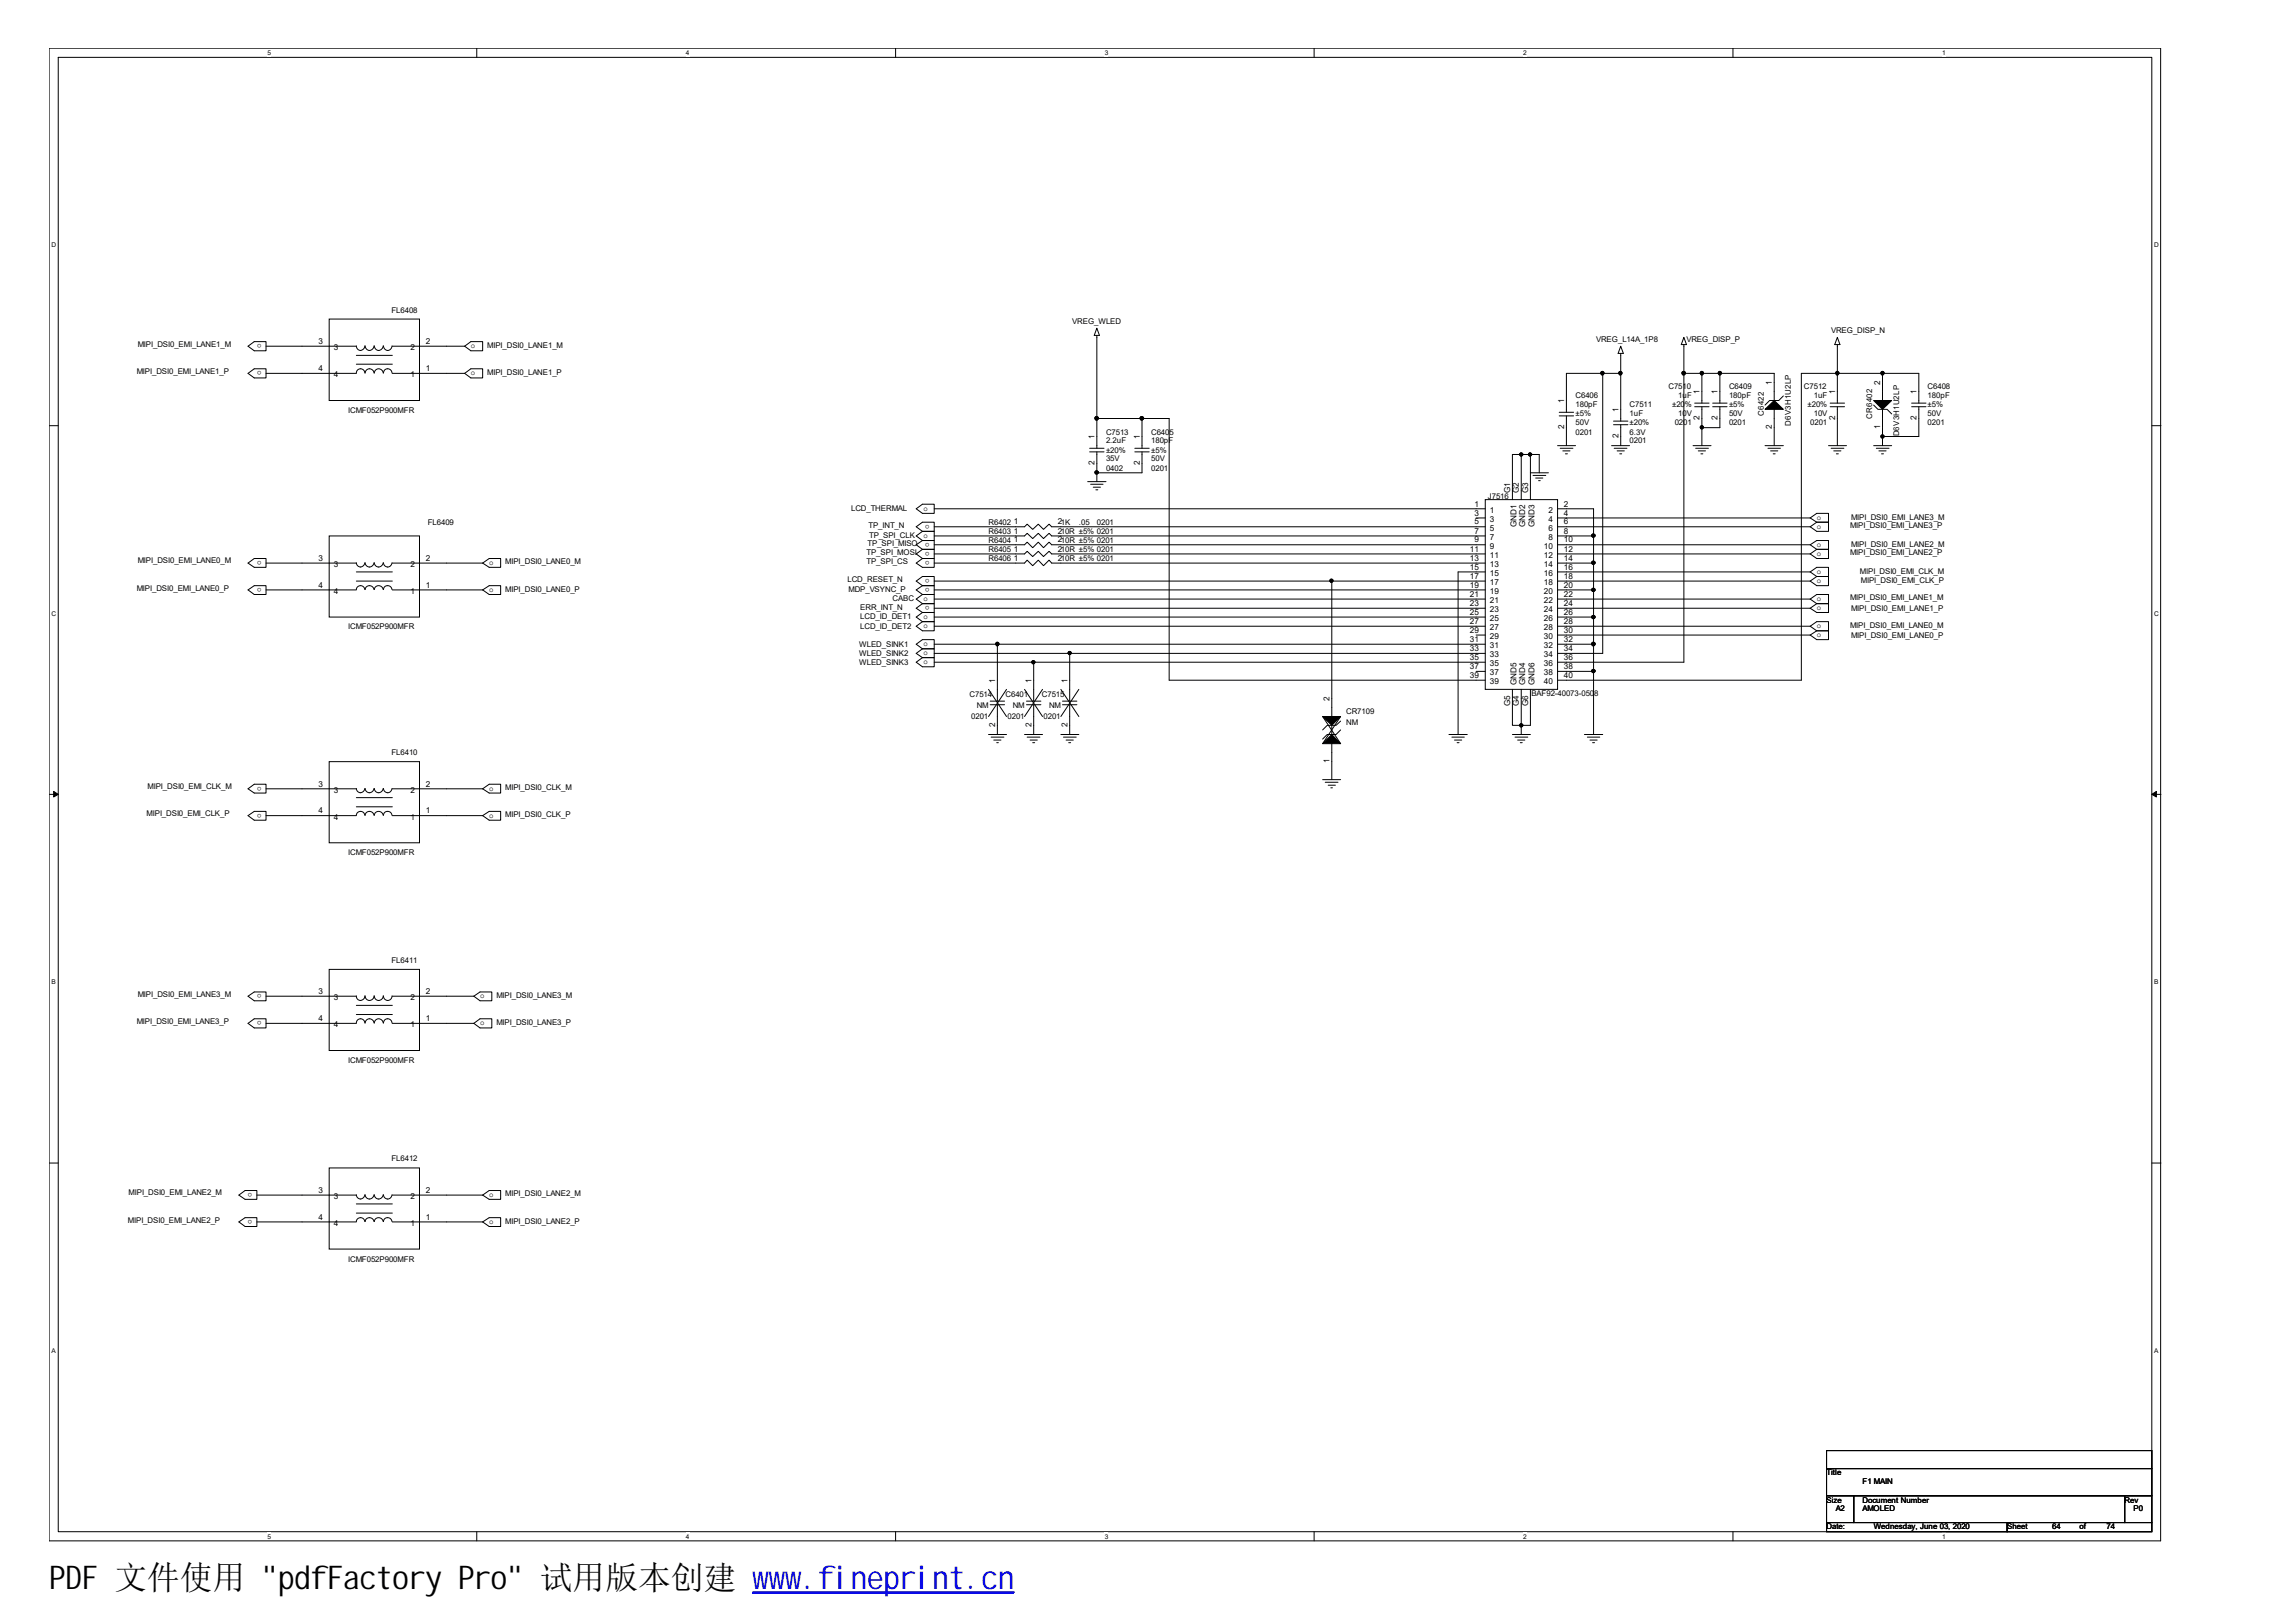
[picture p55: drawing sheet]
<svg xmlns="http://www.w3.org/2000/svg" width="297mm" height="210mm" viewBox="0 0 297 210" stroke-linecap="round" stroke-linejoin="round" font-family="sans-serif">
<defs><g id="words">
<text font-size="4.2" x="6.3" y="205.7">PDF 文件使用 &quot;pdfFactory Pro&quot; 试用版本创建 ww</text>
<text font-size="4.2" fill="#00f" x="99.5" y="205.7">w.fineprint.cn</text>
<g font-size="1.1">
<text x="41.2" y="44.5">3</text>
<text x="43.2" y="45.3">3</text>
<text x="53.1" y="45.3">2</text>
<text x="55.1" y="44.5">2</text>
<text x="41.2" y="48">4</text>
<text x="43.2" y="48.8">4</text>
<text x="53.1" y="48.8">1</text>
<text x="55.1" y="48">1</text>
<text x="202.4" y="52.2" transform="rotate(-90 202.4 52.2)">1</text>
<text x="209.4" y="53.4" transform="rotate(-90 209.4 53.4)">1</text>
<text x="219.9" y="51" transform="rotate(-90 219.9 51)">1</text>
<text x="222.2" y="51" transform="rotate(-90 222.2 51)">1</text>
<text x="229.2" y="49.8" transform="rotate(-90 229.2 49.8)">1</text>
<text x="237.4" y="51" transform="rotate(-90 237.4 51)">1</text>
<text x="243.2" y="49.8" transform="rotate(-90 243.2 49.8)">2</text>
<text x="247.9" y="51" transform="rotate(-90 247.9 51)">1</text>
<text x="141.6" y="56.9" transform="rotate(-90 141.6 56.9)">1</text>
<text x="147.4" y="56.9" transform="rotate(-90 147.4 56.9)">1</text>
<text x="202.4" y="55.6" transform="rotate(-90 202.4 55.6)">2</text>
<text x="209.4" y="56.7" transform="rotate(-90 209.4 56.7)">2</text>
<text x="219.9" y="54.4" transform="rotate(-90 219.9 54.4)">2</text>
<text x="222.2" y="54.4" transform="rotate(-90 222.2 54.4)">2</text>
<text x="229.2" y="55.6" transform="rotate(-90 229.2 55.6)">2</text>
<text x="237.4" y="54.4" transform="rotate(-90 237.4 54.4)">2</text>
<text x="243.2" y="55.6" transform="rotate(-90 243.2 55.6)">1</text>
<text x="247.9" y="54.4" transform="rotate(-90 247.9 54.4)">2</text>
<text x="141.6" y="60.2" transform="rotate(-90 141.6 60.2)">2</text>
<text x="147.4" y="60.2" transform="rotate(-90 147.4 60.2)">2</text>
<text x="190.8" y="65.5">1</text>
<text x="195.4" y="63.9" transform="rotate(-90 195.4 63.9)">G1</text>
<text x="196.5" y="63.9" transform="rotate(-90 196.5 63.9)">G2</text>
<text x="197.7" y="63.9" transform="rotate(-90 197.7 63.9)">G3</text>
<text x="202.3" y="65.5">2</text>
<text x="131.1" y="71.4">1</text>
<text x="131.1" y="69.1">1</text>
<text x="131.1" y="70.2">1</text>
<text x="131.1" y="67.9">1</text>
<text x="136.9" y="71.4">210R ±5% 0201</text>
<text x="136.9" y="69.1">210R ±5% 0201</text>
<text x="136.9" y="70.2">210R ±5% 0201</text>
<text x="136.9" y="67.9">21K</text>
<text x="190.2" y="71.4">11</text>
<text x="190.8" y="66.7">3</text>
<text x="190.8" y="67.9">5</text>
<text x="190.8" y="69.1">7</text>
<text x="190.8" y="70.2">9</text>
<text x="192.7" y="66.4">1</text>
<text x="192.7" y="67.5">3</text>
<text x="192.7" y="68.7">5</text>
<text x="192.7" y="69.9">7</text>
<text x="192.7" y="71">9</text>
<text x="196.2" y="68.2" transform="rotate(-90 196.2 68.2)">GND1</text>
<text x="197.3" y="68.2" transform="rotate(-90 197.3 68.2)">GND2</text>
<text x="198.5" y="68.2" transform="rotate(-90 198.5 68.2)">GND3</text>
<text x="199.7" y="71">10</text>
<text x="200.3" y="66.4">2</text>
<text x="200.3" y="67.5">4</text>
<text x="200.3" y="68.7">6</text>
<text x="200.3" y="69.9">8</text>
<text x="202.3" y="70.2">10</text>
<text x="202.3" y="71.4">12</text>
<text x="202.3" y="66.7">4</text>
<text x="202.3" y="67.9">6</text>
<text x="202.3" y="69.1">8</text>
<text x="41.2" y="72.6">3</text>
<text x="41.2" y="76">4</text>
<text x="43.2" y="73.4">3</text>
<text x="43.2" y="76.8">4</text>
<text x="53.1" y="76.8">1</text>
<text x="53.1" y="73.4">2</text>
<text x="55.1" y="76">1</text>
<text x="55.1" y="72.6">2</text>
<text x="131.1" y="72.6">1</text>
<text x="136.9" y="72.6">210R ±5% 0201</text>
<text x="190.2" y="72.6">13</text>
<text x="190.2" y="73.7">15</text>
<text x="190.2" y="74.9">17</text>
<text x="190.2" y="76">19</text>
<text x="190.2" y="77.2">21</text>
<text x="192.7" y="72.2">11</text>
<text x="192.7" y="73.4">13</text>
<text x="192.7" y="74.5">15</text>
<text x="192.7" y="75.7">17</text>
<text x="192.7" y="76.8">19</text>
<text x="199.7" y="72.2">12</text>
<text x="199.7" y="73.4">14</text>
<text x="199.7" y="74.5">16</text>
<text x="199.7" y="75.7">18</text>
<text x="199.7" y="76.8">20</text>
<text x="202.3" y="72.6">14</text>
<text x="202.3" y="73.7">16</text>
<text x="202.3" y="74.9">18</text>
<text x="202.3" y="76">20</text>
<text x="202.3" y="77.2">22</text>
<text x="190.2" y="78.4">23</text>
<text x="190.2" y="79.6">25</text>
<text x="190.2" y="80.7">27</text>
<text x="190.2" y="81.9">29</text>
<text x="190.2" y="83.1">31</text>
<text x="192.7" y="78">21</text>
<text x="192.7" y="79.2">23</text>
<text x="192.7" y="80.4">25</text>
<text x="192.7" y="81.5">27</text>
<text x="192.7" y="82.7">29</text>
<text x="192.7" y="83.9">31</text>
<text x="199.7" y="78">22</text>
<text x="199.7" y="79.2">24</text>
<text x="199.7" y="80.4">26</text>
<text x="199.7" y="81.5">28</text>
<text x="199.7" y="82.7">30</text>
<text x="199.7" y="83.9">32</text>
<text x="202.3" y="78.4">24</text>
<text x="202.3" y="79.6">26</text>
<text x="202.3" y="80.7">28</text>
<text x="202.3" y="81.9">30</text>
<text x="202.3" y="83.1">32</text>
<text x="128.7" y="88.4" transform="rotate(-90 128.7 88.4)">1</text>
<text x="133.4" y="88.4" transform="rotate(-90 133.4 88.4)">1</text>
<text x="138.1" y="88.4" transform="rotate(-90 138.1 88.4)">1</text>
<text x="190.2" y="84.3">33</text>
<text x="190.2" y="85.4">35</text>
<text x="190.2" y="86.6">37</text>
<text x="190.2" y="87.7">39</text>
<text x="192.7" y="85.1">33</text>
<text x="192.7" y="86.2">35</text>
<text x="192.7" y="87.4">37</text>
<text x="192.7" y="88.5">39</text>
<text x="196.2" y="88.6" transform="rotate(-90 196.2 88.6)">GND5</text>
<text x="197.3" y="88.6" transform="rotate(-90 197.3 88.6)">GND4</text>
<text x="198.5" y="88.6" transform="rotate(-90 198.5 88.6)">GND6</text>
<text x="199.7" y="85.1">34</text>
<text x="199.7" y="86.2">36</text>
<text x="199.7" y="87.4">38</text>
<text x="199.7" y="88.5">40</text>
<text x="202.3" y="84.3">34</text>
<text x="202.3" y="85.4">36</text>
<text x="202.3" y="86.6">38</text>
<text x="202.3" y="87.7">40</text>
<text x="128.7" y="94.1" transform="rotate(-90 128.7 94.1)">2</text>
<text x="133.4" y="94.1" transform="rotate(-90 133.4 94.1)">2</text>
<text x="138.1" y="94.1" transform="rotate(-90 138.1 94.1)">2</text>
<text x="172" y="90.7" transform="rotate(-90 172 90.7)">2</text>
<text x="195.4" y="91.4" transform="rotate(-90 195.4 91.4)">G5</text>
<text x="196.5" y="91.4" transform="rotate(-90 196.5 91.4)">G4</text>
<text x="197.7" y="91.4" transform="rotate(-90 197.7 91.4)">G6</text>
<text x="41.2" y="101.8">3</text>
<text x="55.1" y="101.8">2</text>
<text x="172" y="98.8" transform="rotate(-90 172 98.8)">1</text>
<text x="41.2" y="105.3">4</text>
<text x="43.2" y="102.6">3</text>
<text x="43.2" y="106.1">4</text>
<text x="53.1" y="106.1">1</text>
<text x="53.1" y="102.6">2</text>
<text x="55.1" y="105.3">1</text>
<text x="41.2" y="128.6">3</text>
<text x="43.2" y="129.4">3</text>
<text x="53.1" y="129.4">2</text>
<text x="55.1" y="128.6">2</text>
<text x="41.2" y="132.1">4</text>
<text x="43.2" y="132.9">4</text>
<text x="53.1" y="132.9">1</text>
<text x="55.1" y="132.1">1</text>
<text x="41.2" y="154.4">3</text>
<text x="43.2" y="155.2">3</text>
<text x="53.1" y="155.2">2</text>
<text x="55.1" y="154.4">2</text>
<text x="41.2" y="157.8">4</text>
<text x="43.2" y="158.6">4</text>
<text x="53.1" y="158.6">1</text>
<text x="55.1" y="157.8">1</text>
</g>
<g font-size="1">
<text x="50.6" y="40.4">FL6408</text>
<text x="138.7" y="42">VREG_WLED</text>
<text x="17.8" y="44.9">MIPI_DSI0_EMI_LANE1_M</text>
<text x="33.8" y="44.5" transform="rotate(-180 33.8 44.5)">o</text>
<text x="60.9" y="45.1">o</text>
<text x="63" y="45">MIPI_DSI0_LANE1_M</text>
<text x="206.5" y="44.3">VREG_L14A_1P8</text>
<text x="218.2" y="44.3">VREG_DISP_P</text>
<text x="236.9" y="43.1">VREG_DISP_N</text>
<text x="17.7" y="48.4">MIPI_DSI0_EMI_LANE1_P</text>
<text x="33.8" y="48.1" transform="rotate(-180 33.8 48.1)">o</text>
<text x="45" y="53.4">ICMF052P900MFR</text>
<text x="60.9" y="48.6">o</text>
<text x="63" y="48.5">MIPI_DSI0_LANE1_P</text>
<text x="203.8" y="51.5">C6406</text>
<text x="203.8" y="52.7">180pF</text>
<text x="203.8" y="53.9">±5%</text>
<text x="210.8" y="52.7">C7511</text>
<text x="210.8" y="53.9">1uF</text>
<text x="215.9" y="50.4">C7510</text>
<text x="216.3" y="52.7">±20%</text>
<text x="217.1" y="51.5">1uF</text>
<text x="217.1" y="53.9">10V</text>
<text x="223.7" y="50.4">C6409</text>
<text x="223.7" y="51.5">180pF</text>
<text x="223.7" y="53.9">50V</text>
<text x="223.7" y="52.7">±5%</text>
<text x="228.2" y="53.8" transform="rotate(-90 228.2 53.8)">C6422</text>
<text x="233.4" y="50.4">C7512</text>
<text x="233.8" y="52.7">±20%</text>
<text x="234.7" y="51.5">1uF</text>
<text x="234.7" y="53.9">10V</text>
<text x="249.4" y="50.4">C6408</text>
<text x="249.4" y="51.5">180pF</text>
<text x="249.4" y="53.9">50V</text>
<text x="249.4" y="52.7">±5%</text>
<text x="143.1" y="56.2">C7513</text>
<text x="143.1" y="57.4">2.2uF</text>
<text x="143.1" y="59.7">35V</text>
<text x="143.1" y="58.6">±20%</text>
<text x="148.9" y="56.2">C6405</text>
<text x="148.9" y="57.4">180pF</text>
<text x="148.9" y="59.7">50V</text>
<text x="148.9" y="58.6">±5%</text>
<text x="203.8" y="56.2">0201</text>
<text x="203.8" y="55">50V</text>
<text x="210.8" y="57.4">0201</text>
<text x="210.8" y="56.2">6.3V</text>
<text x="210.8" y="55">±20%</text>
<text x="216.7" y="55">0201</text>
<text x="223.7" y="55">0201</text>
<text x="231.7" y="55.1" transform="rotate(-90 231.7 55.1)">D6V3H1U2LP</text>
<text x="234.2" y="55">0201</text>
<text x="242.2" y="54.2" transform="rotate(-90 242.2 54.2)">CR6402</text>
<text x="245.7" y="56.5" transform="rotate(-90 245.7 56.5)">D6V3H1U2LP</text>
<text x="249.4" y="55">0201</text>
<text x="143.1" y="60.9">0402</text>
<text x="148.9" y="60.9">0201</text>
<text x="192.5" y="64.6">J7516</text>
<text x="55.3" y="67.9">FL6409</text>
<text x="110.1" y="66.1">LCD_THERMAL</text>
<text x="112.1" y="71.9">TP_SPI_MOSI</text>
<text x="112.2" y="70.7">TP_SPI_MISO</text>
<text x="112.4" y="68.4">TP_INT_N</text>
<text x="112.4" y="69.7">TP_SPI_CLK</text>
<text x="119.5" y="66.1">o</text>
<text x="119.5" y="69.6">o</text>
<text x="120.3" y="67.9" transform="rotate(-180 120.3 67.9)">o</text>
<text x="120.3" y="70.2" transform="rotate(-180 120.3 70.2)">o</text>
<text x="120.3" y="71.4" transform="rotate(-180 120.3 71.4)">o</text>
<text x="127.9" y="71.4">R6405</text>
<text x="127.9" y="69.1">R6403</text>
<text x="127.9" y="70.2">R6404</text>
<text x="127.9" y="67.9">R6402</text>
<text x="139.6" y="67.9">.05</text>
<text x="141.9" y="67.9">0201</text>
<text x="235" y="67.3">o</text>
<text x="235" y="68.4">o</text>
<text x="235" y="70.8">o</text>
<text x="235" y="71.9">o</text>
<text x="239.4" y="68.4">MIPI_DSI0_EMI_LANE3_P</text>
<text x="239.4" y="71.9">MIPI_DSI0_EMI_LANE2_P</text>
<text x="239.5" y="67.3">MIPI_DSI0_EMI_LANE3_M</text>
<text x="239.5" y="70.8">MIPI_DSI0_EMI_LANE2_M</text>
<text x="17.7" y="76.4">MIPI_DSI0_EMI_LANE0_P</text>
<text x="17.8" y="72.9">MIPI_DSI0_EMI_LANE0_M</text>
<text x="33.8" y="72.6" transform="rotate(-180 33.8 72.6)">o</text>
<text x="33.8" y="76.1" transform="rotate(-180 33.8 76.1)">o</text>
<text x="63.3" y="73.1">o</text>
<text x="63.3" y="76.6">o</text>
<text x="65.4" y="73">MIPI_DSI0_LANE0_M</text>
<text x="65.4" y="76.6">MIPI_DSI0_LANE0_P</text>
<text x="109.6" y="75.4">LCD_RESET_N</text>
<text x="109.8" y="76.6">MDP_VSYNC_P</text>
<text x="112.1" y="73">TP_SPI_CS</text>
<text x="115.5" y="77.8">CABC</text>
<text x="119.5" y="77.8">o</text>
<text x="120.3" y="72.6" transform="rotate(-180 120.3 72.6)">o</text>
<text x="120.3" y="74.9" transform="rotate(-180 120.3 74.9)">o</text>
<text x="120.3" y="76.1" transform="rotate(-180 120.3 76.1)">o</text>
<text x="127.9" y="72.6">R6406</text>
<text x="235" y="74.3">o</text>
<text x="235" y="75.5">o</text>
<text x="235" y="77.8">o</text>
<text x="239.4" y="77.7">MIPI_DSI0_EMI_LANE1_M</text>
<text x="240.6" y="74.3">MIPI_DSI0_EMI_CLK_M</text>
<text x="240.7" y="75.5">MIPI_DSI0_EMI_CLK_P</text>
<text x="45" y="81.5">ICMF052P900MFR</text>
<text x="111.2" y="83.7">WLED_SINK1</text>
<text x="111.3" y="78.9">ERR_INT_N</text>
<text x="111.3" y="80.2">LCD_ID_DET1</text>
<text x="111.3" y="81.3">LCD_ID_DET2</text>
<text x="119.5" y="80.1">o</text>
<text x="119.5" y="81.3">o</text>
<text x="119.5" y="83.6">o</text>
<text x="120.3" y="78.4" transform="rotate(-180 120.3 78.4)">o</text>
<text x="235" y="79">o</text>
<text x="235" y="81.3">o</text>
<text x="235" y="82.5">o</text>
<text x="239.4" y="81.2">MIPI_DSI0_EMI_LANE0_M</text>
<text x="239.5" y="79">MIPI_DSI0_EMI_LANE1_P</text>
<text x="239.5" y="82.5">MIPI_DSI0_EMI_LANE0_P</text>
<text x="111.2" y="84.9">WLED_SINK2</text>
<text x="111.2" y="86">WLED_SINK3</text>
<text x="119.5" y="84.8">o</text>
<text x="119.5" y="86">o</text>
<text x="125.4" y="90.2">C7514</text>
<text x="125.6" y="93">0201</text>
<text x="126.4" y="91.6">NM</text>
<text x="130.1" y="90.2">C6401</text>
<text x="130.3" y="93">0201</text>
<text x="131" y="91.6">NM</text>
<text x="134.8" y="90.2">C7515</text>
<text x="135" y="93">0201</text>
<text x="135.7" y="91.6">NM</text>
<text x="174.2" y="92.4">CR7109</text>
<text x="174.2" y="93.8">NM</text>
<text x="198.1" y="90.1">BAF92-40073-0508</text>
<text x="33.8" y="101.8" transform="rotate(-180 33.8 101.8)">o</text>
<text x="50.6" y="97.7">FL6410</text>
<text x="19" y="105.6">MIPI_DSI0_EMI_CLK_P</text>
<text x="19.1" y="102.1">MIPI_DSI0_EMI_CLK_M</text>
<text x="33.8" y="105.3" transform="rotate(-180 33.8 105.3)">o</text>
<text x="63.3" y="102.3">o</text>
<text x="63.3" y="105.8">o</text>
<text x="65.4" y="102.2">MIPI_DSI0_CLK_M</text>
<text x="65.4" y="105.8">MIPI_DSI0_CLK_P</text>
<text x="45" y="110.7">ICMF052P900MFR</text>
<text x="50.6" y="124.6">FL6411</text>
<text x="17.8" y="129">MIPI_DSI0_EMI_LANE3_M</text>
<text x="33.8" y="128.7" transform="rotate(-180 33.8 128.7)">o</text>
<text x="62.1" y="129.2">o</text>
<text x="64.2" y="129.1">MIPI_DSI0_LANE3_M</text>
<text x="17.7" y="132.5">MIPI_DSI0_EMI_LANE3_P</text>
<text x="33.8" y="132.2" transform="rotate(-180 33.8 132.2)">o</text>
<text x="45" y="137.6">ICMF052P900MFR</text>
<text x="62.1" y="132.7">o</text>
<text x="64.2" y="132.6">MIPI_DSI0_LANE3_P</text>
<text x="16.6" y="154.7">MIPI_DSI0_EMI_LANE2_M</text>
<text x="32.6" y="154.4" transform="rotate(-180 32.6 154.4)">o</text>
<text x="50.6" y="150.3">FL6412</text>
<text x="63.3" y="154.9">o</text>
<text x="65.4" y="154.8">MIPI_DSI0_LANE2_M</text>
<text x="16.6" y="158.2">MIPI_DSI0_EMI_LANE2_P</text>
<text x="32.6" y="157.9" transform="rotate(-180 32.6 157.9)">o</text>
<text x="63.3" y="158.4">o</text>
<text x="65.4" y="158.3">MIPI_DSI0_LANE2_P</text>
<text x="45" y="163.3">ICMF052P900MFR</text>
<text x="236.3" y="190.9">Title</text>
<text x="236.3" y="194.5">Size</text>
<text x="236.3" y="197.9">Date:</text>
<text x="237.5" y="195.6">A2</text>
<text x="241" y="195.6">AMOLED</text>
<text x="241" y="194.5">Document Number</text>
<text x="241" y="192.1">F1 MAIN</text>
<text x="242.4" y="197.9">Wednesday, June 03, 2020</text>
<text x="259.7" y="197.9">Sheet</text>
<text x="265.5" y="197.9">64</text>
<text x="269" y="197.9">of</text>
<text x="272.5" y="197.9">74</text>
<text x="274.9" y="194.5">Rev</text>
<text x="276" y="195.6">P0</text>
</g>
<g font-size=".8">
<text x="34.6" y="7.1">5</text>
<text x="88.7" y="7.1">4</text>
<text x="142.9" y="7.1">3</text>
<text x="197.1" y="7.1">2</text>
<text x="251.2" y="7.1">1</text>
<text x="6.6" y="32">D</text>
<text x="278.7" y="32">D</text>
<text x="6.6" y="79.7">C</text>
<text x="278.7" y="79.7">C</text>
<text x="6.6" y="127.4">B</text>
<text x="278.7" y="127.4">B</text>
<text x="6.6" y="175.1">A</text>
<text x="278.7" y="175.1">A</text>
<text x="34.6" y="199.1">5</text>
<text x="88.7" y="199.1">4</text>
<text x="142.9" y="199.1">3</text>
<text x="197.1" y="199.1">2</text>
<text x="251.2" y="199.1">1</text>
</g>
</g></defs>
<path d="M6.3 6.2h273.2v193.2h-273.1zM7.5 7.4h270.9v190.8h-270.9z" fill="none" stroke="#000" stroke-width=".13"/>
<g fill="#fff">
<path d="M34.6 6.3h.5v1h-.5z"/>
<path d="M34.6 198.3h.5v1h-.5z"/>
</g>
<path d="M61.7 6.2v1.2M61.7 198.2v1.2" fill="none" stroke="#000" stroke-width=".13"/>
<g fill="#fff">
<path d="M88.7 6.3h.5v1h-.5z"/>
<path d="M88.7 198.3h.5v1h-.5z"/>
</g>
<path d="M115.9 6.2v1.2M115.9 198.2v1.2" fill="none" stroke="#000" stroke-width=".13"/>
<g fill="#fff">
<path d="M142.9 6.3h.5v1h-.5z"/>
<path d="M142.9 198.3h.5v1h-.5z"/>
</g>
<path d="M170 6.2v1.2M170 198.2v1.2" fill="none" stroke="#000" stroke-width=".13"/>
<g fill="#fff">
<path d="M197.1 6.3h.4v1h-.4z"/>
<path d="M197.1 198.3h.4v1h-.4z"/>
</g>
<path d="M224.2 6.2v1.2M224.2 198.2v1.2" fill="none" stroke="#000" stroke-width=".13"/>
<g fill="#fff">
<path d="M251.2 6.3h.5v1h-.5z"/>
<path d="M251.2 198.3h.5v1h-.5z"/>
<path d="M6.6 31.2h.6v1h-.6z"/>
<path d="M278.7 31.2h.6v1h-.6z"/>
<path d="M6.6 78.9h.6v1h-.6z"/>
<path d="M278.7 78.9h.6v1h-.6z"/>
</g>
<path d="M6.4 55.1h1.1M278.4 55.1h1.2" fill="none" stroke="#000" stroke-width=".13"/>
<g fill="#fff">
<path d="M6.6 126.6h.6v1h-.6z"/>
<path d="M278.7 126.6h.5v1h-.5z"/>
</g>
<path d="M6.4 102.8h1.1M278.4 102.8h1.2" fill="none" stroke="#000" stroke-width=".13"/>
<path d="M6.9 102.4l.6 .4-.6 .3zM278.4 102.8l.6-.4v.7z" fill="#000" stroke="#000" stroke-width=".13"/>
<g fill="#fff">
<path d="M6.6 174.3h.6v1h-.6z"/>
<path d="M278.7 174.3h.5v1h-.5z"/>
</g>
<g fill="none" stroke="#000" stroke-width=".13">
<path d="M32.1 44.8l.8-.6h1.5v1.2h-1.5zM32.1 48.3l.8-.6h1.5v1.2h-1.5zM34.4 44.8h11.7M34.4 48.3h11.7M42.6 41.3h11.7v10.5h-11.7zM46.1 46h4.7M46.1 47.1h4.7M47.2 48.3a.55 .55 0 0 0-.5-.6 .55 .55 0 0 0-.6 .6M47.2 44.8a.55 .55 0 0 1-.5 .6 .55 .55 0 0 1-.6-.6M48.4 44.8a.57 .57 0 0 1-.6 .5 .57 .57 0 0 1-.6-.5M48.4 48.3a.57 .57 0 0 0-.6-.6 .57 .57 0 0 0-.6 .6M48.4 48.3a.57 .57 0 0 1 .6-.6 .57 .57 0 0 1 .6 .6"/>
<path d="M49.6 44.8a.57 .57 0 0 1-.6 .5 .57 .57 0 0 1-.6-.5M50.7 48.3a.55 .55 0 0 0-.5-.6 .55 .55 0 0 0-.6 .6M50.7 44.8a.55 .55 0 0 1-.5 .6 .55 .55 0 0 1-.6-.6M50.8 44.8h9.3M50.8 48.3h9.3M60.1 44.8l.8-.6h1.5v1.2h-1.5zM60.1 48.3l.8-.6h1.5v1.2h-1.5zM141 58h1.8M141 58.5h1.8M141.9 54.2h9.4v33.8h40.9M141.9 43.4v14.6M141.9 58.5v3.8"/>
<path d="M141.9 42.5l.3 .9h-.6zM146.8 58h1.9M146.8 58.5h1.9M147.7 58.5v2.7h-5.8M147.7 54.2v3.8M196.8 58.8v5.9M198 58.8h-2.3v5.9M201.5 57.7h2.3M201.7 53.4h1.9M201.7 53.8h1.9M201.8 58h1.7M202.2 58.3h.9"/>
<path d="M202.5 58.7h.3M202.6 53.8v3.9M207.3 48.3v36.3h-5.8M208.5 57.7h2.3M208.7 54.5h1.9M208.7 55h1.9M208.8 58h1.7M209.2 58.3h.9M209.5 58.7h.3M209.7 45.7v8.8M209.7 55v2.7M209.7 48.3h-7.1v5.1"/>
<path d="M209.7 44.8l.3 .9h-.7zM217.8 43.7l.4 .9h-.7zM217.8 48.3h11.7v3.5M217.8 44.6v41.1h-16.3M219 57.7h2.4M219.2 52.2h1.9M219.2 52.6h1.9M219.4 58h1.6M219.7 58.3h.9M220 58.7h.3M220.2 48.3v3.9M220.2 52.6v5.1"/>
<path d="M221.6 52.2h1.8M221.6 52.6h1.8M222.5 48.3v3.9M222.5 52.6v2.7h-2.3M228.3 57.7h2.4M228.7 58h1.6M229.1 58.3h.9M229.4 58.7h.3M229.5 53v4.7M230.7 51.2l-.6 .6h-1.2l-.6 .6M236.6 57.7h2.3M236.8 52.2h1.8"/>
<path d="M236.8 52.6h1.8M236.9 58h1.6M237.2 58.3h1M237.6 58.7h.2M237.7 44.6v7.6M237.7 52.6v5.1M237.7 43.7l.3 .9h-.6zM242.4 57.7h2.3M242.4 52.4l.6 .6h1.1l.6 .6M242.7 58h1.7M243.1 58.3h.9M243.4 58.7h.3"/>
<path d="M243.5 48.3v3.5M243.5 53v4.7M247.3 52.2h1.9M247.3 52.6h1.9M248.2 52.2v-3.9h-15.2v39.7h-31.5M248.2 52.6v3.9h-4.7M32.1 72.9l.8-.6h1.5v1.1h-1.5zM32.1 76.3l.8-.5h1.5v1.1h-1.5zM34.4 72.9h11.7M34.4 76.3h11.7M42.6 69.4h11.7v10.5h-11.7zM46.1 74h4.7"/>
<path d="M46.1 75.2h4.7M46.1 76.3a.55 .55 0 0 1 .6-.5 .55 .55 0 0 1 .5 .5M47.2 72.8a.55 .55 0 0 1-.5 .6 .55 .55 0 0 1-.6-.6M47.2 76.3a.58 .58 0 0 1 .6-.5 .58 .58 0 0 1 .6 .5M48.4 72.8a.57 .57 0 0 1-.6 .6 .57 .57 0 0 1-.6-.6M48.4 76.3a.58 .58 0 0 1 .6-.5 .58 .58 0 0 1 .6 .5M49.6 72.8a.57 .57 0 0 1-.6 .6 .57 .57 0 0 1-.6-.6M49.6 76.3a.55 .55 0 0 1 .6-.5 .55 .55 0 0 1 .5 .5M50.7 72.8a.55 .55 0 0 1-.5 .6 .55 .55 0 0 1-.6-.6M50.8 72.9h11.6M50.8 76.3h11.6M62.4 72.9l.9-.6h1.5v1.1h-1.5z"/>
<path d="M62.4 76.3l.9-.5h1.5v1.1h-1.5zM118.5 65.8l.8-.6h1.6v1.2h-1.6zM118.5 68.2l.8-.6h1.6v1.2h-1.6zM118.5 72.9l.8-.6h1.6v1.1h-1.6zM118.5 75.2l.8-.6h1.6v1.2h-1.6zM119.3 68.8h1.6v1.1h-1.6M119.3 69.9h1.6v1.2h-1.6M119.3 71.1h1.6v1.2h-1.6M119.3 75.8h1.6v1.1h-1.6M119.3 76.9h1.6v1.2h-1.6M119.3 78.1h1.6v1.2h-1.6M119.3 79.3h1.6v1.1h-1.6"/>
<path d="M119.3 68.8l-.8 .6 .8 .5M119.3 69.9l-.8 .6 .8 .6M119.3 71.1l-.8 .6 .8 .6M119.3 75.8l-.8 .5 .8 .6M119.3 76.9l-.8 .6 .8 .6M119.3 78.1l-.8 .6 .8 .6M119.3 79.3l-.8 .6 .8 .5M120.9 75.2h71.3M120.9 76.3h71.3M120.9 65.8h71.3M120.9 77.5h71.3M120.9 78.7h71.3"/>
<path d="M120.9 79.9h71.3M120.9 71.7h11.6l.4-.4 .7 .7 .7-.7 .7 .7 .7-.7 .4 .4h56.1M120.9 72.9h11.6l.4-.4 .7 .7 .7-.7 .7 .7 .7-.7 .4 .4h56.1M120.9 69.4h11.6l.4-.4 .7 .7 .7-.7 .7 .7 .7-.7 .4 .4h56.1M120.9 70.5h11.6l.4-.3 .7 .7 .7-.7 .7 .7 .7-.7 .4 .3h56.1M120.9 68.2h11.6l.4-.4 .7 .7 .7-.7 .7 .7 .7-.7 .4 .4h56.1M140.7 62.3h2.4M141.1 62.7h1.6M141.4 63h1M141.8 63.4h.2M172.3 75.2v17.5M191 67h1.2"/>
<path d="M192.2 64.7h9.3v24.5h-9.3zM192.2 74h-3.6v21.1M198 61.2h2.3M198.3 61.5h1.7M198.7 61.9h.9M199.1 62.2h.2M199.1 61.2v-2.4h-1.1v5.9M201.5 71.7h32.7M201.5 72.9h4.7M201.5 74h32.7M201.5 75.2h32.7M201.5 76.3h4.7"/>
<path d="M201.5 65.8h4.7v29.3M201.5 67h32.7M201.5 68.2h32.7M201.5 69.4h4.7M201.5 70.5h32.7M201.5 77.5h32.7M201.5 78.7h32.7M201.5 79.9h4.7M234.2 67l.8-.6h1.6v1.2h-1.6M234.2 70.5l.8-.6h1.6v1.2h-1.6M234.2 74l.8-.6h1.6v1.2h-1.6M234.2 77.5l.8-.6h1.6v1.2h-1.6"/>
<path d="M234.2 67l.8 .6M234.2 70.5l.8 .6M234.2 74l.8 .6M234.2 77.5l.8 .6M235 67.6h1.6v1.2h-1.6l-.8-.6M235 71.1h1.6v1.2h-1.6l-.8-.6M235 74.6h1.6v1.2h-1.6l-.8-.6M235 78.1h1.6v1.2h-1.6l-.8-.6M235 67.6l-.8 .6M235 71.1l-.8 .6M235 74.6l-.8 .6M235 78.1l-.8 .6"/>
<path d="M42.6 98.6h11.7v10.5h-11.7zM118.5 81l.8-.6h1.6v1.2h-1.6zM118.5 83.4l.8-.6h1.6v1.2h-1.6zM118.5 85.7l.8-.6h1.6v1.2h-1.6zM119.3 84h1.6v1.1h-1.6M119.3 84l-.8 .6 .8 .5M120.9 85.7h71.3M120.9 84.6h71.3M120.9 81h71.3M120.9 83.4h71.3M127.9 89.2l2.3 3.5M127.9 95.1h2.3"/>
<path d="M128.1 90.7h1.9M128.1 91.2h1.9M128.2 95.4h1.7M128.6 95.8h.9M128.9 96.1h.3M129 83.4v7.3M129 91.2v3.9M130.2 89.2l-2.3 3.5M132.5 89.2l2.4 3.5M132.5 95.1h2.4M132.8 90.7h1.9M132.8 91.2h1.9"/>
<path d="M132.9 95.4h1.6M133.3 95.8h.9M133.6 96.1h.3M133.7 85.7v5M133.7 91.2v3.9M134.9 89.2l-2.4 3.5M137.2 89.2l2.4 3.5M137.2 95.1h2.4M137.5 90.7h1.8M137.5 91.2h1.8M137.6 95.4h1.6M137.9 95.8h1"/>
<path d="M138.3 96.1h.2M138.4 84.6v6.1M138.4 91.2v3.9M139.6 89.2l-2.4 3.5M171.1 92.7l2.3 3.5M172.3 93.9v1.2M172.3 96.2v4.7M173.4 94.5l-.6 .6h-1.1l-.6 .5M173.4 92.7l-2.3 3.5M173.4 93.3l-.6 .6h-1.1l-.6 .6M187.5 95.1h2.3M187.8 95.4h1.6"/>
<path d="M188.2 95.8h.9M188.5 96.1h.3M191 82.2h1.2M191 86.9h1.2M195.7 89.2v4.7h2.3v-4.7M195.7 95.1h2.3M196 95.4h1.7M196.3 95.8h1M196.7 96.1h.2M196.8 89.2v5.9M201.5 81h32.7M201.5 82.2h32.7"/>
<path d="M201.5 83.4h4.7M201.5 86.9h4.7M205 95.1h2.3M205.4 95.4h1.6M205.7 95.8h.9M206 96.1h.3M234.2 81l.8-.6h1.6v1.2h-1.6M234.2 81l.8 .6M235 81.6h1.6v1.2h-1.6l-.8-.6M235 81.6l-.8 .6M32.1 102.1l.8-.6h1.5v1.1h-1.5zM32.1 105.6l.8-.6h1.5v1.1h-1.5z"/>
<path d="M34.4 102.1h11.7M34.4 105.6h11.7M46.1 103.2h4.7M46.1 104.4h4.7M47.2 105.5a.55 .55 0 0 0-.5-.5 .55 .55 0 0 0-.6 .5M47.2 102a.55 .55 0 0 1-.5 .6 .55 .55 0 0 1-.6-.6M48.4 102a.57 .57 0 0 1-.6 .6 .57 .57 0 0 1-.6-.6M48.4 105.5a.58 .58 0 0 0-.6-.5 .58 .58 0 0 0-.6 .5M48.4 105.5a.58 .58 0 0 1 .6-.5 .58 .58 0 0 1 .6 .5M49.6 102a.57 .57 0 0 1-.6 .6 .57 .57 0 0 1-.6-.6M50.7 105.5a.55 .55 0 0 0-.5-.5 .55 .55 0 0 0-.6 .5M50.7 102a.55 .55 0 0 1-.5 .6 .55 .55 0 0 1-.6-.6"/>
<path d="M50.8 102.1h11.6M50.8 105.6h11.6M62.4 102.1l.9-.6h1.5v1.1h-1.5zM62.4 105.6l.9-.6h1.5v1.1h-1.5zM171.1 100.9h2.3M171.4 101.2h1.7M171.8 101.6h1M172.2 102h.2M32.1 128.9l.8-.5h1.5v1.1h-1.5zM32.1 132.4l.8-.6h1.5v1.2h-1.5zM34.4 128.9h11.7M34.4 132.4h11.7"/>
<path d="M42.6 125.4h11.7v10.5h-11.7zM46.1 130.1h4.7M46.1 131.3h4.7M47.2 132.4a.55 .55 0 0 0-.5-.6 .55 .55 0 0 0-.6 .6M47.2 128.9a.55 .55 0 0 1-.5 .6 .55 .55 0 0 1-.6-.6M48.4 128.9a.57 .57 0 0 1-.6 .6 .57 .57 0 0 1-.6-.6M48.4 132.4a.57 .57 0 0 0-.6-.6 .57 .57 0 0 0-.6 .6M48.4 132.4a.57 .57 0 0 1 .6-.6 .57 .57 0 0 1 .6 .6M49.6 128.9a.57 .57 0 0 1-.6 .6 .57 .57 0 0 1-.6-.6M50.7 132.4a.55 .55 0 0 0-.5-.6 .55 .55 0 0 0-.6 .6M50.7 128.9a.55 .55 0 0 1-.5 .6 .55 .55 0 0 1-.6-.6M50.8 128.9h10.5"/>
<path d="M50.8 132.4h10.5M61.3 128.9l.8-.5h1.5v1.1h-1.5zM61.3 132.4l.8-.6h1.5v1.2h-1.5zM6.4 150.5h1.1M30.9 154.7l.8-.6h1.5v1.1h-1.5zM30.9 158.1l.8-.5h1.5v1.1h-1.5zM33.2 154.7h12.9M33.2 158.1h12.9M42.6 151.1h11.7v10.5h-11.7zM46.1 155.8h4.7M46.1 157h4.7M46.1 158.1a.55 .55 0 0 1 .6-.5 .55 .55 0 0 1 .5 .5"/>
<path d="M47.2 154.6a.55 .55 0 0 1-.5 .6 .55 .55 0 0 1-.6-.6M47.2 158.1a.58 .58 0 0 1 .6-.5 .58 .58 0 0 1 .6 .5M48.4 154.6a.57 .57 0 0 1-.6 .6 .57 .57 0 0 1-.6-.6M48.4 158.1a.58 .58 0 0 1 .6-.5 .58 .58 0 0 1 .6 .5M49.6 154.6a.57 .57 0 0 1-.6 .6 .57 .57 0 0 1-.6-.6M49.6 158.1a.55 .55 0 0 1 .6-.5 .55 .55 0 0 1 .5 .5M50.7 154.6a.55 .55 0 0 1-.5 .6 .55 .55 0 0 1-.6-.6M50.8 154.7h11.6M50.8 158.1h11.6M62.4 154.7l.9-.6h1.5v1.1h-1.5zM62.4 158.1l.9-.5h1.5v1.1h-1.5zM278.4 150.5h1.2"/>
<path d="M236.3 187.7h42.1v2.3h-42.1zM236.3 190h42.1v3.6h-42.1zM236.3 193.6h3.5v3.4h-3.5zM236.3 197h23.4v1.2h-23.4zM239.8 193.6h35.1v3.4h-35.1zM259.7 197h18.7v1.2h-18.7zM274.9 193.6h3.5v3.4h-3.5z"/>
</g>
<g fill="#000" stroke="#000" stroke-width=".13">
<path d="M228.3 53l1.2-1.2 1.2 1.2zM242.4 51.8h2.3l-1.2 1.2zM172.3 95.1l1.1 1.1h-2.3zM171.1 92.7h2.3l-1.1 1.2z"/>
<path d="M141.7 54h.3l.1 .1-.1 .2-.1 .1-.2-.1z" fill-rule="evenodd"/>
<path d="M141.7 54h.3l.1 .1-.1 .2-.1 .1-.2-.1z" fill-rule="evenodd"/>
<path d="M147.5 54h.4l.1 .1-.1 .2-.2 .1-.2-.1z" fill-rule="evenodd"/>
<path d="M147.5 54h.4l.1 .1-.1 .2-.2 .1-.2-.1z" fill-rule="evenodd"/>
<path d="M196.7 58.7h.2l.1 .1-.1 .2h-.1h-.1z" fill-rule="evenodd"/>
<path d="M196.7 58.7h.2l.1 .1-.1 .2h-.1h-.1z" fill-rule="evenodd"/>
<path d="M197.8 58.7h.3l.1 .1-.1 .2h-.1h-.2z" fill-rule="evenodd"/>
<path d="M197.8 58.7h.3l.1 .1-.1 .2h-.1h-.2z" fill-rule="evenodd"/>
<path d="M207.2 48.1h.2l.1 .2-.1 .1-.1 .1-.1-.1z" fill-rule="evenodd"/>
<path d="M207.2 48.1h.2l.1 .2-.1 .1-.1 .1-.1-.1z" fill-rule="evenodd"/>
<path d="M209.5 48.1h.3v.2v.1l-.2 .1-.1-.1z" fill-rule="evenodd"/>
<path d="M209.5 48.1h.3v.2v.1l-.2 .1-.1-.1z" fill-rule="evenodd"/>
<path d="M217.7 48.1h.3l.1 .2-.1 .1-.2 .1-.1-.1z" fill-rule="evenodd"/>
<path d="M217.7 48.1h.3l.1 .2-.1 .1-.2 .1-.1-.1z" fill-rule="evenodd"/>
<path d="M220 48.1h.3l.1 .2-.1 .1-.1 .1-.2-.1z" fill-rule="evenodd"/>
<path d="M220 55.1h.3l.1 .2-.1 .1-.1 .1-.2-.1z" fill-rule="evenodd"/>
<path d="M220 48.1h.3l.1 .2-.1 .1-.1 .1-.2-.1z" fill-rule="evenodd"/>
<path d="M220 55.1h.3l.1 .2-.1 .1-.1 .1-.2-.1z" fill-rule="evenodd"/>
<path d="M222.4 48.1h.2l.1 .2-.1 .1-.1 .1-.1-.1z" fill-rule="evenodd"/>
<path d="M222.4 48.1h.2l.1 .2-.1 .1-.1 .1-.1-.1z" fill-rule="evenodd"/>
<path d="M237.5 48.1h.3l.1 .2-.1 .1-.1 .1-.2-.1z" fill-rule="evenodd"/>
<path d="M237.5 48.1h.3l.1 .2-.1 .1-.1 .1-.2-.1z" fill-rule="evenodd"/>
<path d="M243.4 48.1h.3l.1 .2-.1 .1-.2 .1-.1-.1z" fill-rule="evenodd"/>
<path d="M243.4 56.3h.3l.1 .2-.1 .1-.2 .1-.1-.1z" fill-rule="evenodd"/>
<path d="M243.4 48.1h.3l.1 .2-.1 .1-.2 .1-.1-.1z" fill-rule="evenodd"/>
<path d="M243.4 56.3h.3l.1 .2-.1 .1-.2 .1-.1-.1z" fill-rule="evenodd"/>
<path d="M141.7 61h.3l.1 .1-.1 .2-.1 .1-.2-.1z" fill-rule="evenodd"/>
<path d="M141.7 61h.3l.1 .1-.1 .2-.1 .1-.2-.1z" fill-rule="evenodd"/>
<path d="M172.1 75h.3l.1 .2-.1 .1-.1 .1-.2-.1z" fill-rule="evenodd"/>
<path d="M172.1 75h.3l.1 .2-.1 .1-.1 .1-.2-.1z" fill-rule="evenodd"/>
<path d="M206 69.2h.3l.1 .1-.1 .2h-.2h-.1z" fill-rule="evenodd"/>
<path d="M206 72.7h.3l.1 .1-.1 .2h-.2h-.1z" fill-rule="evenodd"/>
<path d="M206 79.7h.3l.1 .2-.1 .1-.2 .1-.1-.1z" fill-rule="evenodd"/>
<path d="M206 76.2h.3l.1 .1-.1 .2-.2 .1-.1-.1z" fill-rule="evenodd"/>
<path d="M206 69.2h.3l.1 .1-.1 .2h-.2h-.1z" fill-rule="evenodd"/>
<path d="M206 72.7h.3l.1 .1-.1 .2h-.2h-.1z" fill-rule="evenodd"/>
<path d="M206 79.7h.3l.1 .2-.1 .1-.2 .1-.1-.1z" fill-rule="evenodd"/>
<path d="M206 76.2h.3l.1 .1-.1 .2-.2 .1-.1-.1z" fill-rule="evenodd"/>
<path d="M128.9 83.2h.3v.1v.2l-.2 .1-.1-.1z" fill-rule="evenodd"/>
<path d="M128.9 83.2h.3v.1v.2l-.2 .1-.1-.1z" fill-rule="evenodd"/>
<path d="M133.5 85.5h.3l.1 .2-.1 .1-.1 .1-.2-.1z" fill-rule="evenodd"/>
<path d="M133.5 85.5h.3l.1 .2-.1 .1-.1 .1-.2-.1z" fill-rule="evenodd"/>
<path d="M138.2 84.4h.3l.1 .1-.1 .1-.1 .1-.2-.1z" fill-rule="evenodd"/>
<path d="M138.2 84.4h.3l.1 .1-.1 .1-.1 .1-.2-.1z" fill-rule="evenodd"/>
<path d="M196.7 93.7h.2l.1 .2-.1 .1-.1 .1-.1-.1z" fill-rule="evenodd"/>
<path d="M196.7 93.7h.2l.1 .2-.1 .1-.1 .1-.1-.1z" fill-rule="evenodd"/>
<path d="M206 83.2h.3l.1 .1-.1 .2-.2 .1-.1-.1z" fill-rule="evenodd"/>
<path d="M206 86.7h.3l.1 .1-.1 .2-.2 .1-.1-.1z" fill-rule="evenodd"/>
<path d="M206 83.2h.3l.1 .1-.1 .2-.2 .1-.1-.1z" fill-rule="evenodd"/>
<path d="M206 86.7h.3l.1 .1-.1 .2-.2 .1-.1-.1z" fill-rule="evenodd"/>
</g>
<path d="M97.4 206h33.8" fill="none" stroke="#00f" stroke-width=".18"/>
<path d="M97.4 206.2h33.8" fill="none" stroke="#00f" stroke-width=".21"/>
<use href="#words"/>
</svg>
